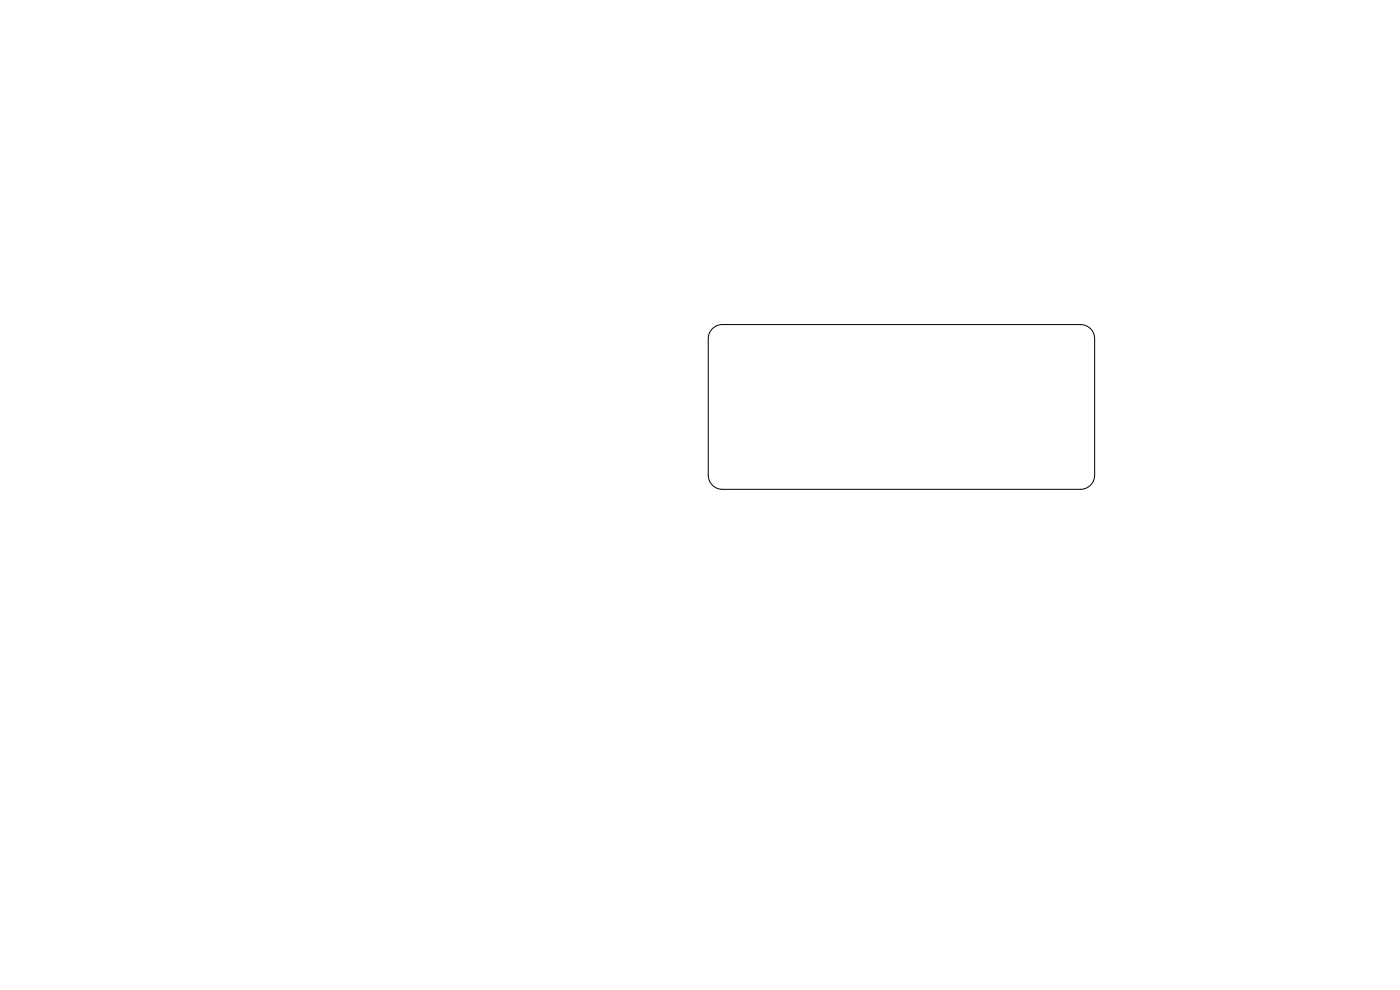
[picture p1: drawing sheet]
<svg xmlns="http://www.w3.org/2000/svg" width="297mm" height="210mm" viewBox="0 0 297 210" stroke-linecap="round" stroke-linejoin="round" font-family="sans-serif">
<path d="M151.2 69.7l.9-.6 1.1-.2h76a3 3 0 0 1 3 3v28.9a3 3 0 0 1-3 3h-76a3 3 0 0 1-3-3v-28.9l.2-1.1z" fill="none" stroke="#000" stroke-width=".21"/>
</svg>
